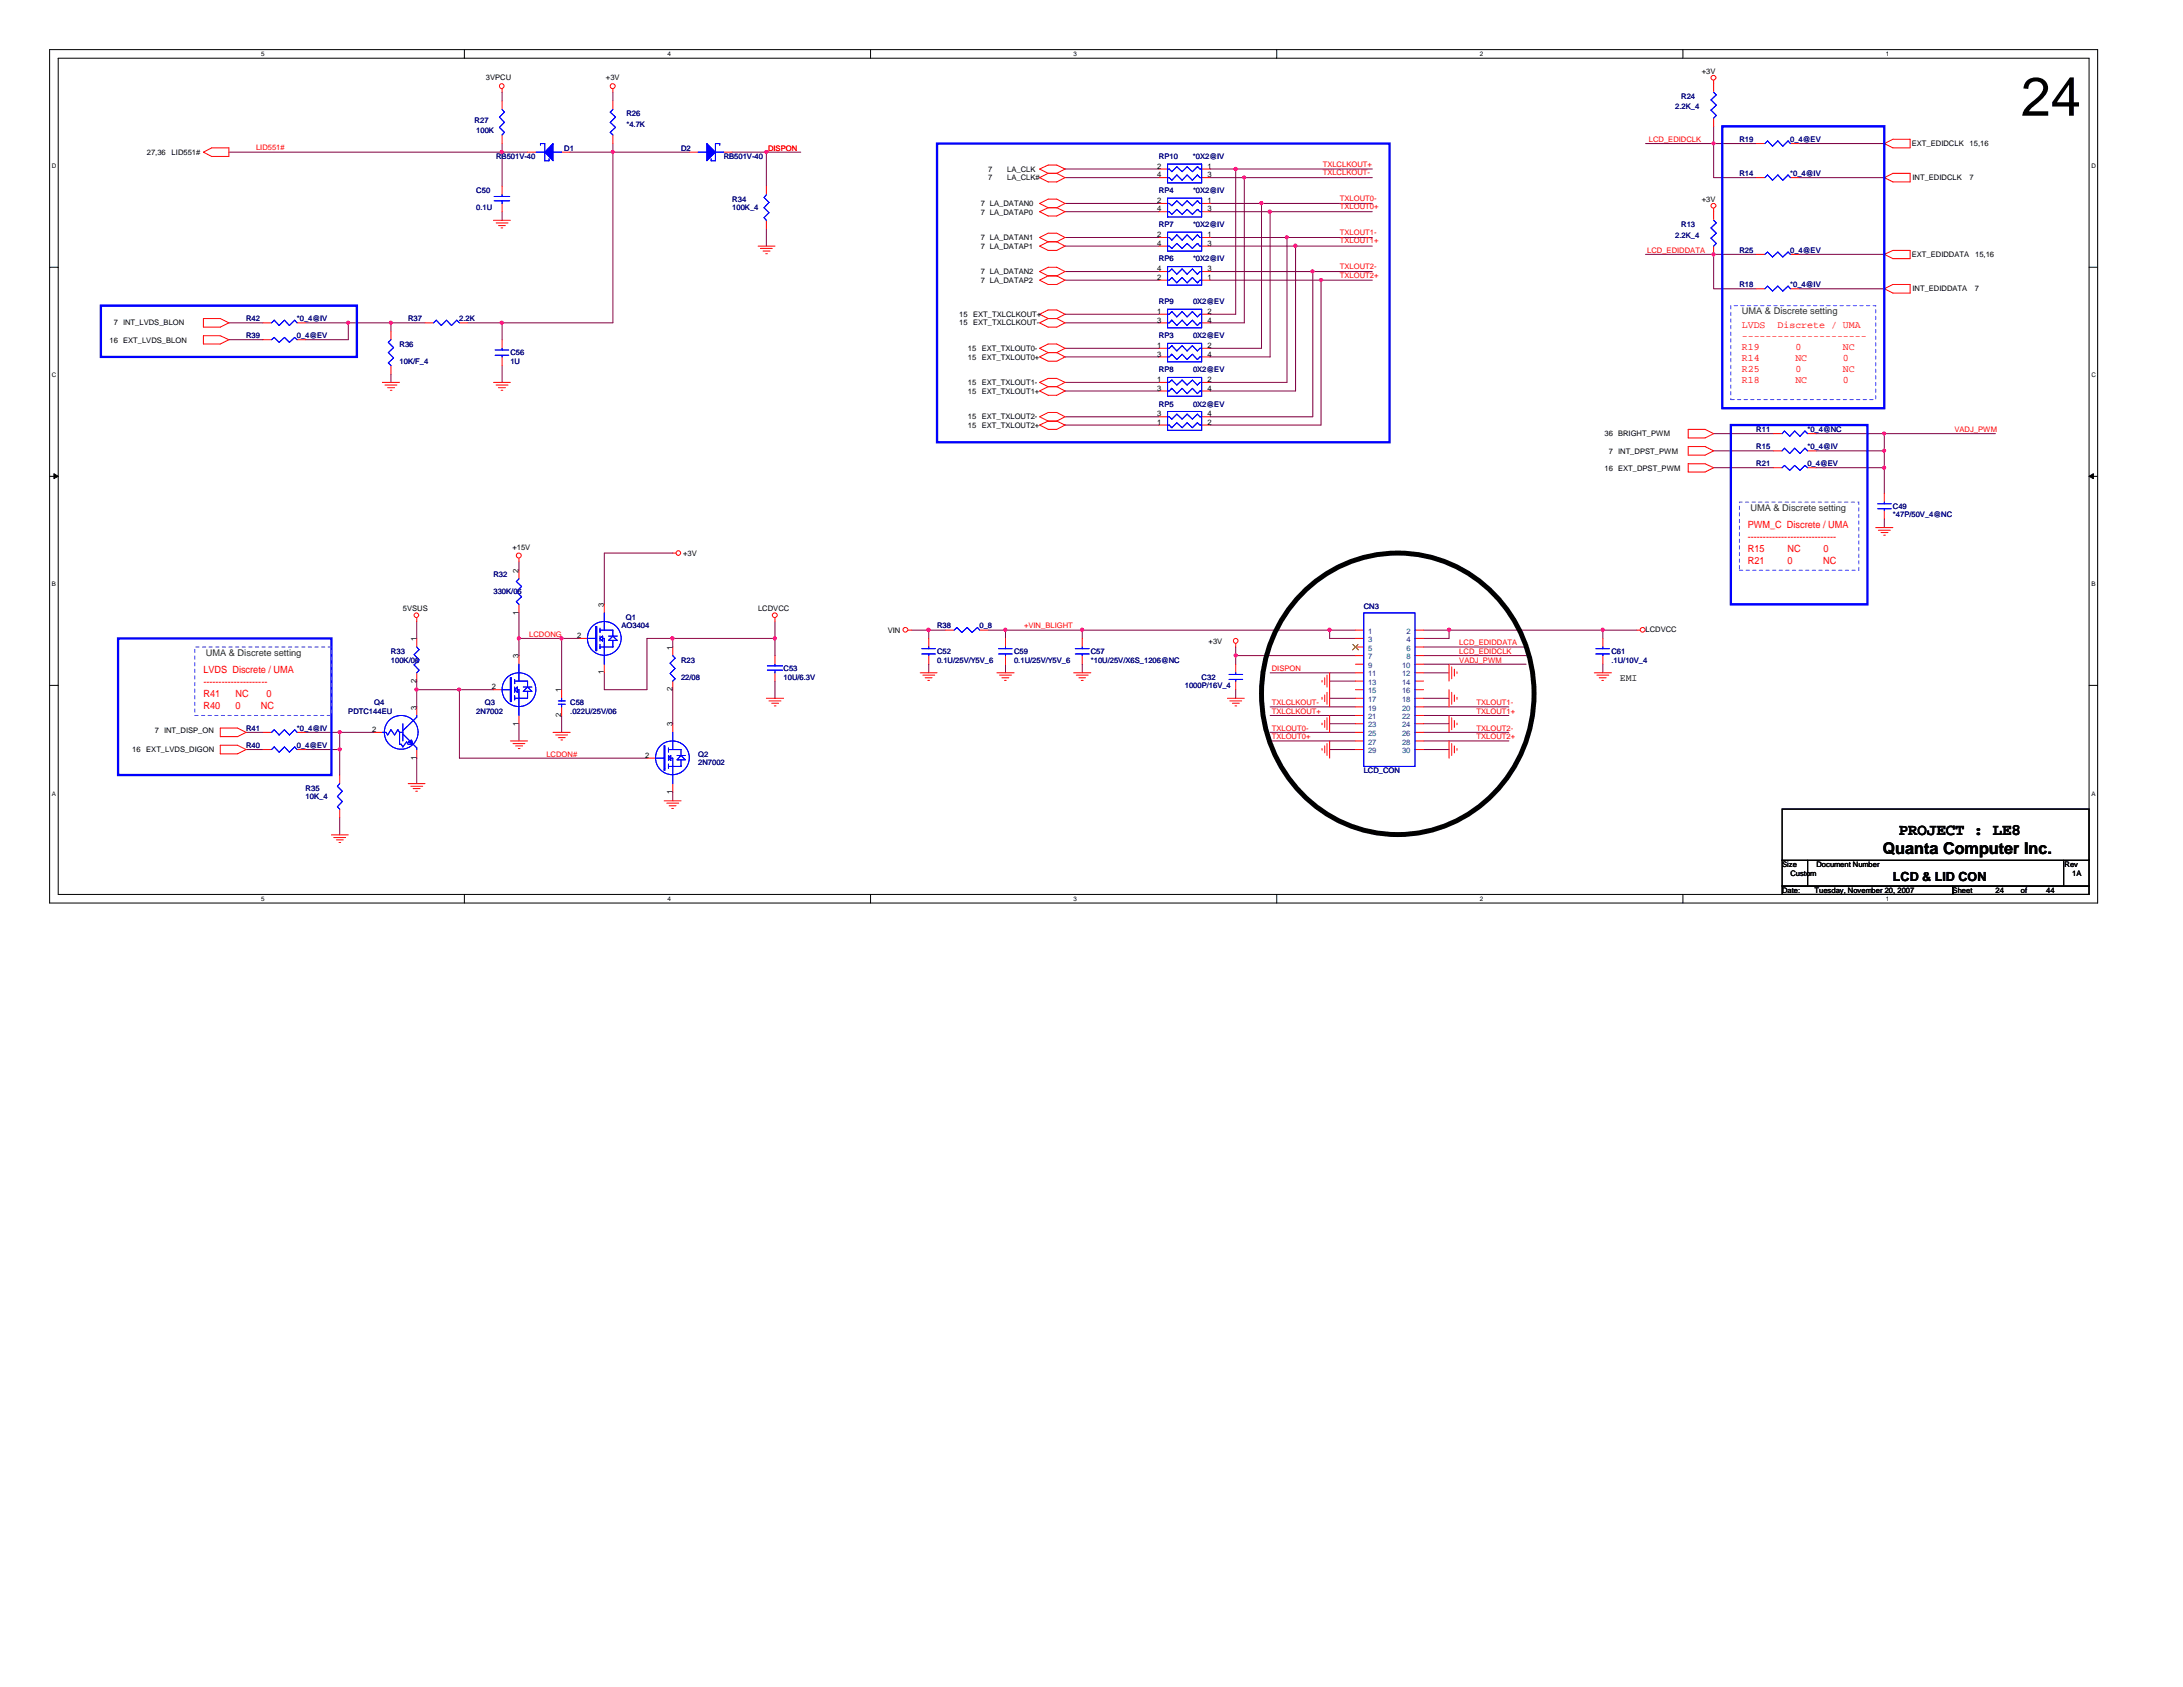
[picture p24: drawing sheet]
<svg xmlns="http://www.w3.org/2000/svg" width="279mm" height="216mm" viewBox="0 0 279 216" stroke-linecap="round" stroke-linejoin="round" font-family="sans-serif">
<defs><g id="words">
<text font-size="7" x="258.7" y="14.8">24</text>
<g font-size="2.1">
<text x="243" y="106.9">PROJECT : LE8</text>
<text x="241" y="109.3">Quanta Computer Inc.</text>
</g>
<text font-size="1.6" x="242.3" y="112.7">LCD &amp; LID CON</text>
<g font-size="1.3" fill="#f00">
<text x="222.9" y="42">LVDS</text>
<text x="222.9" y="43.4">---------------------</text>
<text x="222.9" y="44.8">R19</text>
<text x="222.9" y="46.2">R14</text>
<text x="222.9" y="47.6">R25</text>
<text x="227.5" y="42">Discrete / UMA</text>
<text x="229.8" y="44.8">0</text>
<text x="229.8" y="46.2">NC</text>
<text x="229.8" y="47.6">0</text>
<text x="235.9" y="44.8">NC</text>
<text x="235.9" y="46.2">0</text>
<text x="235.9" y="47.6">NC</text>
<text x="222.9" y="49">R18</text>
<text x="229.8" y="49">NC</text>
<text x="235.9" y="49">0</text>
<text x="223.7" y="67.6">PWM_C Discrete / UMA</text>
<text x="223.7" y="69.1">-----------------------------</text>
<text x="223.7" y="70.7">R15</text>
<text x="228.8" y="70.7">NC</text>
<text x="233.4" y="70.7">0</text>
<text x="223.7" y="72.2">R21</text>
<text x="228.8" y="72.2">0</text>
<text x="233.3" y="72.2">NC</text>
<text x="26" y="86.2">LVDS Discrete / UMA</text>
<text x="26" y="87.7">---------------------</text>
<text x="26" y="89.2">R41</text>
<text x="30.1" y="89.2">NC</text>
<text x="34.1" y="89.2">0</text>
<text x="26" y="90.8">R40</text>
<text x="30.1" y="90.8">0</text>
<text x="33.4" y="90.8">NC</text>
</g>
<text font-size="1.3" x="207.3" y="87.2">EMI</text>
<g font-size="1.2" fill="#008000">
<text x="222.9" y="40.2">UMA &amp; Discrete setting</text>
<text x="224" y="65.4">UMA &amp; Discrete setting</text>
<text x="26.3" y="83.9">UMA &amp; Discrete setting</text>
</g>
<g font-size="1">
<text x="62.2" y="10.3">3VPCU</text>
<text x="77.6" y="10.3">+3V</text>
<text x="217.8" y="9.4">+3V</text>
<text x="18.8" y="19.8">27,36</text>
<text x="22" y="19.8">LID551#</text>
<text x="126.5" y="22">7</text>
<text x="126.5" y="23.1">7</text>
<text x="128.9" y="22">LA_CLK</text>
<text x="128.9" y="23.1">LA_CLK#</text>
<text x="148.1" y="21.6">2</text>
<text x="148.1" y="22.7">4</text>
<text x="154.6" y="21.6">1</text>
<text x="154.6" y="22.7">3</text>
<text x="244.7" y="18.7">EXT_EDIDCLK</text>
<text x="244.8" y="23.1">INT_EDIDCLK</text>
<text x="252.1" y="23.1">7</text>
<text x="252.1" y="18.7">15,16</text>
<text x="125.5" y="27.5">7 LA_DATAP0</text>
<text x="125.5" y="26.4">7 LA_DATAN0</text>
<text x="148.1" y="26">2</text>
<text x="148.1" y="27.1">4</text>
<text x="154.6" y="26">1</text>
<text x="154.6" y="27.1">3</text>
<text x="217.8" y="25.8">+3V</text>
<text x="125.5" y="35.1">7 LA_DATAN2</text>
<text x="125.5" y="31.8">7 LA_DATAP1</text>
<text x="125.5" y="30.7">7 LA_DATAN1</text>
<text x="148.1" y="35.8">2</text>
<text x="148.1" y="34.7">4</text>
<text x="148.1" y="30.4">2</text>
<text x="148.1" y="31.5">4</text>
<text x="154.6" y="35.8">1</text>
<text x="154.6" y="34.7">3</text>
<text x="154.6" y="30.4">1</text>
<text x="154.6" y="31.5">3</text>
<text x="244.7" y="32.9">EXT_EDIDDATA</text>
<text x="252.8" y="32.9">15,16</text>
<text x="14.6" y="41.7">7 INT_LVDS_BLON</text>
<text x="122.8" y="41.7">15</text>
<text x="122.8" y="40.6">15</text>
<text x="124.5" y="41.7">EXT_TXLCLKOUT-</text>
<text x="124.5" y="40.6">EXT_TXLCLKOUT+</text>
<text x="125.5" y="36.2">7 LA_DATAP2</text>
<text x="148.1" y="40.2">1</text>
<text x="148.1" y="41.3">3</text>
<text x="154.6" y="40.2">2</text>
<text x="154.6" y="41.3">4</text>
<text x="244.8" y="37.3">INT_EDIDDATA</text>
<text x="252.8" y="37.3">7</text>
<text x="14" y="43.9">16 EXT_LVDS_BLON</text>
<text x="123.9" y="44.9">15</text>
<text x="123.9" y="46">15</text>
<text x="125.6" y="44.9">EXT_TXLOUT0-</text>
<text x="125.6" y="46">EXT_TXLOUT0+</text>
<text x="148.1" y="44.5">1</text>
<text x="148.1" y="45.6">3</text>
<text x="154.6" y="44.5">2</text>
<text x="154.6" y="45.6">4</text>
<text x="123.9" y="49.3">15</text>
<text x="123.9" y="50.4">15</text>
<text x="123.9" y="53.7">15</text>
<text x="125.6" y="49.3">EXT_TXLOUT1-</text>
<text x="125.6" y="50.4">EXT_TXLOUT1+</text>
<text x="125.6" y="53.7">EXT_TXLOUT2-</text>
<text x="148.1" y="48.9">1</text>
<text x="148.1" y="50">3</text>
<text x="148.1" y="53.3">3</text>
<text x="154.6" y="48.9">2</text>
<text x="154.6" y="50">4</text>
<text x="154.6" y="53.3">4</text>
<text x="123.9" y="54.8">15</text>
<text x="125.6" y="54.8">EXT_TXLOUT2+</text>
<text x="148.1" y="54.4">1</text>
<text x="154.6" y="54.4">2</text>
<text x="205.4" y="55.8">36 BRIGHT_PWM</text>
<text x="205.9" y="58">7 INT_DPST_PWM</text>
<text x="205.4" y="60.2">16 EXT_DPST_PWM</text>
<text x="65.6" y="70.4">+15V</text>
<text x="87.4" y="71.2">+3V</text>
<text x="66.4" y="73.3" transform="rotate(-90 66.4 73.3)">2</text>
<text x="77.3" y="77.7" transform="rotate(-90 77.3 77.7)">3</text>
<text x="51.6" y="78.2">5VSUS</text>
<text x="53.3" y="82" transform="rotate(-90 53.3 82)">1</text>
<text x="66.4" y="78.7" transform="rotate(-90 66.4 78.7)">1</text>
<text x="73.9" y="81.7">2</text>
<text x="86.1" y="83.1" transform="rotate(-90 86.1 83.1)">1</text>
<text x="97" y="78.2">LCDVCC</text>
<text x="113.6" y="81">VIN</text>
<text x="154.7" y="82.4">+3V</text>
<text x="210.6" y="80.9">LCDVCC</text>
<text x="53.3" y="87.4" transform="rotate(-90 53.3 87.4)">2</text>
<text x="62.9" y="88.2">2</text>
<text x="66.4" y="84.2" transform="rotate(-90 66.4 84.2)">3</text>
<text x="71.8" y="88.6" transform="rotate(-90 71.8 88.6)">1</text>
<text x="77.3" y="86.3" transform="rotate(-90 77.3 86.3)">1</text>
<text x="86.1" y="88.5" transform="rotate(-90 86.1 88.5)">2</text>
<text x="19.8" y="93.9">7 INT_DISP_ON</text>
<text x="47.6" y="93.7">2</text>
<text x="53.3" y="90.8" transform="rotate(-90 53.3 90.8)">3</text>
<text x="66.4" y="92.9" transform="rotate(-90 66.4 92.9)">1</text>
<text x="71.8" y="91.8" transform="rotate(-90 71.8 91.8)">2</text>
<text x="86.1" y="93" transform="rotate(-90 86.1 93)">3</text>
<text x="16.9" y="96.3">16</text>
<text x="18.7" y="96.3">EXT_LVDS_DIGON</text>
<text x="53.3" y="97.2" transform="rotate(-90 53.3 97.2)">1</text>
<text x="82.6" y="97">2</text>
<text x="86.1" y="101.6" transform="rotate(-90 86.1 101.6)">1</text>
<text x="228.1" y="111">Size</text>
<text x="229.2" y="112.1">Custom</text>
<text x="232.5" y="111">Document Number</text>
<text x="264.2" y="111">Rev</text>
<text x="265.2" y="112.1">1A</text>
<text x="228.1" y="114.3">Date:</text>
<text x="232.2" y="114.3">Tuesday, November 20, 2007</text>
<text x="249.9" y="114.3">Sheet</text>
<text x="255.4" y="114.3">24</text>
<text x="258.7" y="114.3">of</text>
<text x="261.9" y="114.3">44</text>
</g>
<g font-size="1" fill="#000080">
<text x="60.7" y="15.7">R27</text>
<text x="61" y="17.1">100K</text>
<text x="80.2" y="14.9">R26</text>
<text x="80.2" y="16.2">*4.7K</text>
<text x="214.4" y="14">2.2K_4</text>
<text x="215.2" y="12.7">R24</text>
<text x="63.5" y="20.4">RB501V-40</text>
<text x="72.2" y="19.3">D1</text>
<text x="87.2" y="19.3">D2</text>
<text x="92.6" y="20.4">RB501V-40</text>
<text x="148.3" y="20.4">RP10</text>
<text x="152.7" y="20.4">*0X2@IV</text>
<text x="222.6" y="18.2">R19</text>
<text x="222.6" y="22.5">R14</text>
<text x="229.1" y="18.2">0_4@EV</text>
<text x="229.1" y="22.5">*0_4@IV</text>
<text x="61" y="24.7">C50</text>
<text x="61" y="26.9">0.1U</text>
<text x="93.7" y="25.8">R34</text>
<text x="93.7" y="26.9">100K_4</text>
<text x="148.3" y="29.1">RP7</text>
<text x="148.3" y="24.7">RP4</text>
<text x="152.7" y="29.1">*0X2@IV</text>
<text x="152.7" y="24.7">*0X2@IV</text>
<text x="215.2" y="29.1">R13</text>
<text x="148.3" y="33.4">RP6</text>
<text x="152.7" y="33.4">*0X2@IV</text>
<text x="214.4" y="30.4">2.2K_4</text>
<text x="222.6" y="32.4">R25</text>
<text x="229.1" y="32.4">0_4@EV</text>
<text x="31.5" y="41.1">R42</text>
<text x="38" y="41.1">*0_4@IV</text>
<text x="52.2" y="41.1">R37</text>
<text x="58.8" y="41.1">2.2K</text>
<text x="148.3" y="38.9">RP9</text>
<text x="152.7" y="38.9">0X2@EV</text>
<text x="222.6" y="36.7">R18</text>
<text x="229.1" y="36.7">*0_4@IV</text>
<text x="31.5" y="43.3">R39</text>
<text x="38" y="43.3">0_4@EV</text>
<text x="51.1" y="44.4">R36</text>
<text x="51.1" y="46.6">10K/F_4</text>
<text x="65.3" y="45.5">C56</text>
<text x="65.3" y="46.6">1U</text>
<text x="148.3" y="47.7">RP8</text>
<text x="148.3" y="43.3">RP3</text>
<text x="152.7" y="47.7">0X2@EV</text>
<text x="152.7" y="43.3">0X2@EV</text>
<text x="148.3" y="52">RP5</text>
<text x="152.7" y="52">0X2@EV</text>
<text x="224.8" y="55.3">R11</text>
<text x="224.8" y="59.7">R21</text>
<text x="224.8" y="57.5">R15</text>
<text x="231.3" y="55.3">*0_4@NC</text>
<text x="231.3" y="59.7">0_4@EV</text>
<text x="231.3" y="57.5">*0_4@IV</text>
<text x="242.3" y="65.2">C49</text>
<text x="242.3" y="66.2">*47P/50V_4@NC</text>
<text x="63.2" y="73.9">R32</text>
<text x="63.2" y="76.1">330K/06</text>
<text x="174.5" y="77.9">CN3</text>
<text x="50" y="83.7">R33</text>
<text x="79.5" y="80.4">AO3404</text>
<text x="80.1" y="79.3">Q1</text>
<text x="119.9" y="80.4">R38</text>
<text x="119.9" y="83.7">C52</text>
<text x="125.4" y="80.4">0_8</text>
<text x="129.8" y="83.7">C59</text>
<text x="139.6" y="83.7">C57</text>
<text x="206.2" y="83.7">C61</text>
<text x="50" y="84.8">100K/06</text>
<text x="87.2" y="84.8">R23</text>
<text x="87.2" y="87">22/08</text>
<text x="100.3" y="85.9">C53</text>
<text x="100.3" y="87">10U/6.3V</text>
<text x="119.9" y="84.8">0.1U/25V/Y5V_6</text>
<text x="129.8" y="84.8">0.1U/25V/Y5V_6</text>
<text x="139.6" y="84.8">*10U/25V/X6S_1206@NC</text>
<text x="151.6" y="88.1">1000P/16V_4</text>
<text x="153.8" y="87">C32</text>
<text x="206.2" y="84.8">.1U/10V_4</text>
<text x="31.5" y="93.5">R41</text>
<text x="31.5" y="95.7">R40</text>
<text x="38" y="93.5">*0_4@IV</text>
<text x="38" y="95.7">0_4@EV</text>
<text x="44.6" y="91.4">PDTC144EU</text>
<text x="47.9" y="90.3">Q4</text>
<text x="61" y="91.4">2N7002</text>
<text x="62.1" y="90.3">Q3</text>
<text x="73" y="90.3">C58</text>
<text x="73" y="91.4">.022U/25V/06</text>
<text x="39.1" y="101.2">R35</text>
<text x="89.4" y="96.8">Q2</text>
<text x="89.4" y="97.9">2N7002</text>
<text x="174.5" y="99">LCD_CON</text>
<text x="39.1" y="102.3">10K_4</text>
</g>
<g font-size="1" fill="#f00">
<text x="32.8" y="19.1">LID551#</text>
<text x="98.3" y="19.3">DISPON</text>
<text x="169.3" y="22.4">TXLCLKOUT-</text>
<text x="169.3" y="21.3">TXLCLKOUT+</text>
<text x="211" y="18.2">LCD_EDIDCLK</text>
<text x="171.5" y="25.7">TXLOUT0-</text>
<text x="171.5" y="26.8">TXLOUT0+</text>
<text x="171.5" y="35.5">TXLOUT2+</text>
<text x="171.5" y="34.4">TXLOUT2-</text>
<text x="171.5" y="30.1">TXLOUT1-</text>
<text x="171.5" y="31.2">TXLOUT1+</text>
<text x="210.8" y="32.3">LCD_EDIDDATA</text>
<text x="250.1" y="55.3">VADJ_PWM</text>
<text x="67.7" y="81.5">LCDONG</text>
<text x="131.1" y="80.4">+VIN_BLIGHT</text>
<text x="186.8" y="83.7">LCD_EDIDCLK</text>
<text x="186.8" y="82.6">LCD_EDIDDATA</text>
<text x="162.8" y="85.9">DISPON</text>
<text x="186.8" y="84.8">VADJ_PWM</text>
<text x="162.8" y="90.3">TXLCLKOUT-</text>
<text x="162.8" y="94.6">TXLOUT0+</text>
<text x="162.8" y="93.5">TXLOUT0-</text>
<text x="162.8" y="91.4">TXLCLKOUT+</text>
<text x="189" y="91.4">TXLOUT1+</text>
<text x="189" y="90.3">TXLOUT1-</text>
<text x="189" y="94.6">TXLOUT2+</text>
<text x="189" y="93.5">TXLOUT2-</text>
<text x="69.9" y="96.8">LCDON#</text>
</g>
<g font-size="1" fill="#004080">
<text x="175.1" y="81.1">1</text>
<text x="175.1" y="82.2">3</text>
<text x="175.1" y="83.3">5</text>
<text x="180" y="81.1">2</text>
<text x="180" y="82.2">4</text>
<text x="180" y="83.3">6</text>
<text x="175.1" y="84.4">7</text>
<text x="175.1" y="85.5">9</text>
<text x="175.1" y="86.6">11</text>
<text x="175.1" y="87.6">13</text>
<text x="175.1" y="88.7">15</text>
<text x="175.1" y="89.8">17</text>
<text x="179.5" y="85.5">10</text>
<text x="179.5" y="86.6">12</text>
<text x="179.5" y="87.6">14</text>
<text x="179.5" y="88.7">16</text>
<text x="179.5" y="89.8">18</text>
<text x="180" y="84.4">8</text>
<text x="175.1" y="90.9">19</text>
<text x="175.1" y="92">21</text>
<text x="175.1" y="93.1">23</text>
<text x="175.1" y="94.2">25</text>
<text x="175.1" y="95.3">27</text>
<text x="179.5" y="90.9">20</text>
<text x="179.5" y="92">22</text>
<text x="179.5" y="93.1">24</text>
<text x="179.5" y="94.2">26</text>
<text x="179.5" y="95.3">28</text>
<text x="175.1" y="96.4">29</text>
<text x="179.5" y="96.4">30</text>
</g>
<g font-size=".8">
<text x="33.4" y="7.2">5</text>
<text x="85.4" y="7.2">4</text>
<text x="137.4" y="7.2">3</text>
<text x="189.4" y="7.2">2</text>
<text x="241.4" y="7.2">1</text>
<text x="6.6" y="21.5">D</text>
<text x="267.7" y="21.5">D</text>
<text x="6.6" y="48.3">C</text>
<text x="267.7" y="48.3">C</text>
<text x="6.6" y="75.1">B</text>
<text x="267.7" y="75.1">B</text>
<text x="6.6" y="101.8">A</text>
<text x="267.7" y="101.8">A</text>
<text x="33.4" y="115.3">5</text>
<text x="85.4" y="115.3">4</text>
<text x="137.4" y="115.3">3</text>
<text x="189.4" y="115.3">2</text>
<text x="241.4" y="115.3">1</text>
</g>
</g></defs>
<g fill="none" stroke="#000" stroke-width=".13">
<path d="M6.3 6.3h262.2v109.3h-262.2zM7.5 7.5h259.9v107h-259.9zM59.4 6.3v1.2M111.4 6.3v1.2M163.4 6.3v1.2M215.4 6.3v1.2M6.3 34.2h1.2M267.4 34.2h1.1M6.3 61h1.2M267.4 61h1.1M6.3 87.7h1.2M267.4 87.7h1.1"/>
<path d="M59.4 114.5v1.1M111.4 114.5v1.1M163.4 114.5v1.1M215.4 114.5v1.1M228.1 103.5h39.3v6.6h-39.3zM228.1 110.1h3.3v3.3h-3.3zM228.1 113.4h21.8v1.1h-21.8zM231.4 110.1h32.7v3.3h-32.7zM249.9 113.4h17.5v1.1h-17.5zM264.1 110.1h3.3v3.3h-3.3z"/>
</g>
<g fill="#000" stroke="#000" stroke-width=".13">
<path d="M6.9 60.6l.6 .4-.6 .3z" fill-rule="evenodd"/>
<path d="M267.4 61l.5-.4v.7z" fill-rule="evenodd"/>
</g>
<g fill="none" stroke="#800040" stroke-width=".13">
<path d="M29.3 19.5h38.2M64.3 11.8v1.1M64.3 18.4v5.4M73 19.5h15.3M78.4 11.8v1.1M78.4 18.4v22.9h-18.5M93.7 19.5h8.8M98.1 19.5v4.3M210.6 18.4h14.2M219.3 16.2v6.5h5.5M230.3 18.4h10.9M64.3 27.1v1.1"/>
<path d="M98.1 29.3v2.2M136.3 26h12M136.3 22.7h12M136.3 35.9h12M136.3 21.6h12M136.3 27.1h12M136.3 30.4h12M136.3 34.8h12M136.3 31.5h12M154.9 26h20.7M154.9 22.7h20.7M154.9 35.9h20.7"/>
<path d="M154.9 21.6h20.7M154.9 27.1h20.7M154.9 30.4h20.7M154.9 34.8h20.7M154.9 31.5h20.7M158.2 21.6v18.6h-3.3M159.3 22.7v18.6h-4.4M161.5 26v18.6h-6.6M162.6 27.1v18.6h-7.7M164.7 30.4v18.5h-9.8M165.8 31.5v18.5h-10.9M168 34.8v18.5h-13.1"/>
<path d="M169.1 35.9v18.5h-14.2M210.6 32.6h14.2M219.3 32.6v4.4h5.5M230.3 22.7h10.9M230.3 37h10.9M230.3 32.6h10.9M29.3 41.3h4.4M29.3 43.5h4.4M39.1 41.3h15.3M44.6 41.3v2.2h-5.5M50 41.3v1.1M50 47.9v1"/>
<path d="M64.3 41.3v2.2M64.3 46.8v2.1M136.3 41.3h12M136.3 40.2h12M136.3 44.6h12M136.3 48.9h12M136.3 45.7h12M136.3 54.4h12M136.3 53.3h12M136.3 50h12M219.3 55.5h7.7M219.3 57.7h7.7"/>
<path d="M219.3 59.9h7.7M232.5 55.5h22.9M232.5 57.7h8.7M232.5 59.9h8.7M241.2 55.5v7.7M53.3 79.5v2.2M66.4 71.9v1.1M66.4 78.4v5.5M86.1 70.8h-8.8v6.5M99.2 79.5v4.4M241.2 66.4v1.1M31.5 95.9h2.2"/>
<path d="M31.5 93.7h2.2M39.1 95.9h4.4M39.1 93.7h8.8M43.5 93.7v5.5M53.3 87.2v3.3M53.3 97v3.3M53.3 88.3h9.9M58.8 88.3v8.7h24M66.4 92.6v2.2M66.4 81.7h7.7M71.9 81.7v6.6M71.9 91.6v2.1"/>
<path d="M86.1 81.7v1.1M86.1 88.3v4.3M99.2 81.7h-16.4v6.6h-5.5v-2.2M99.2 87.2v2.2M116.7 80.6h4.3M118.9 80.6v1.1M118.9 85v1.1M126.5 80.6h47M128.7 80.6v1.1M128.7 85v1.1M138.5 80.6v1.1M138.5 85v1.1"/>
<path d="M158.2 82.8v2.2M158.2 88.3v1.1M158.2 83.9h15.3M162.6 86.1h10.9M162.6 90.5h10.9M162.6 91.6h10.9M162.6 94.8h10.9M162.6 93.7h10.9M170.2 80.6v1.1h3.3M170.2 95.9h3.3M170.2 89.4h3.3M170.2 87.2h3.3"/>
<path d="M170.2 92.6h3.3M182.2 95.9h3.3M182.2 86.1h3.3M182.2 90.5h10.9M182.2 89.4h3.3M182.2 91.6h10.9M182.2 94.8h10.9M182.2 80.6h27.3M182.2 83.9h13.1M182.2 85h13.1M182.2 93.7h10.9M182.2 92.6h3.3"/>
<path d="M182.2 82.8h13.1M185.5 80.6v1.1h-3.3M205.1 80.6v1.1M205.1 85v1.1M43.5 104.6v2.2M86.1 101.4v1.1"/>
</g>
<g fill="#f0f" stroke="#f0f" stroke-width=".13">
<path d="M64.1 41.2h.3v.1v.1l-.2 .1-.1-.1z" fill-rule="evenodd"/>
<path d="M78.3 19.3h.3v.3h-.2h-.1z" fill-rule="evenodd"/>
<path d="M49.9 41.2h.2v.2l-.1 .1-.1-.1z" fill-rule="evenodd"/>
<path d="M53.1 88.1h.3l.1 .1-.1 .2h-.1h-.2z" fill-rule="evenodd"/>
<path d="M71.7 81.5h.3v.3l-.2 .1-.1-.1z" fill-rule="evenodd"/>
<path d="M58.6 88.1h.3l.1 .1-.1 .2h-.1h-.2z" fill-rule="evenodd"/>
<path d="M66.3 81.5h.2v.3l-.1 .1-.1-.1z" fill-rule="evenodd"/>
<path d="M99 81.5h.3v.3l-.2 .1-.1-.1z" fill-rule="evenodd"/>
<path d="M64.1 19.3h.3v.1v.2h-.2h-.1z" fill-rule="evenodd"/>
<path d="M85.9 81.5h.3l.1 .2-.1 .1-.1 .1-.2-.1z" fill-rule="evenodd"/>
<path d="M158 83.7h.3l.1 .2-.1 .1-.1 .1-.2-.1z" fill-rule="evenodd"/>
<path d="M118.7 80.4h.3v.2v.1l-.2 .1-.1-.1z" fill-rule="evenodd"/>
<path d="M185.3 80.4h.3l.1 .2-.1 .1-.1 .1-.2-.1z" fill-rule="evenodd"/>
<path d="M128.5 80.4h.3v.3l-.1 .1-.2-.1z" fill-rule="evenodd"/>
<path d="M170 80.4h.3v.3l-.2 .1-.1-.1z" fill-rule="evenodd"/>
<path d="M138.4 80.4h.2v.3l-.1 .1-.1-.1z" fill-rule="evenodd"/>
<path d="M205 80.4h.3v.3l-.2 .1-.1-.1z" fill-rule="evenodd"/>
<path d="M168.9 35.7h.3l.1 .1-.1 .2h-.1h-.2z" fill-rule="evenodd"/>
<path d="M165.7 31.3h.2v.3l-.1 .1-.1-.1z" fill-rule="evenodd"/>
<path d="M164.6 30.2h.2v.3l-.1 .1-.1-.1z" fill-rule="evenodd"/>
<path d="M158 21.5h.3l.1 .1-.1 .2h-.1h-.2z" fill-rule="evenodd"/>
<path d="M159.1 22.6h.3v.2l-.2 .1-.1-.1z" fill-rule="evenodd"/>
<path d="M161.3 25.8h.3v.3l-.2 .1-.1-.1z" fill-rule="evenodd"/>
<path d="M162.4 26.9h.3v.2v.1l-.2 .1-.1-.1z" fill-rule="evenodd"/>
<path d="M167.8 34.6h.3l.1 .1-.1 .2h-.1h-.2z" fill-rule="evenodd"/>
<path d="M97.9 19.3h.3l.1 .1-.1 .2h-.1h-.2z" fill-rule="evenodd"/>
<path d="M44.4 41.2h.3v.2l-.2 .1-.1-.1z" fill-rule="evenodd"/>
<path d="M43.3 93.6h.3l.1 .1-.1 .1-.1 .1-.2-.1z" fill-rule="evenodd"/>
<path d="M43.3 95.8h.3l.1 .1-.1 .1-.1 .1-.2-.1z" fill-rule="evenodd"/>
<path d="M219.2 18.2h.2v.3h-.1h-.1z" fill-rule="evenodd"/>
<path d="M219.2 32.4h.2v.3l-.1 .1-.1-.1z" fill-rule="evenodd"/>
<path d="M241 55.3h.3v.3l-.2 .1-.1-.1z" fill-rule="evenodd"/>
<path d="M241 57.5h.3v.3l-.2 .1-.1-.1z" fill-rule="evenodd"/>
<path d="M241 59.7h.3v.3l-.2 .1-.1-.1z" fill-rule="evenodd"/>
<path d="M64.1 41.2h.3v.1v.1l-.2 .1-.1-.1z" fill-rule="evenodd"/>
<path d="M78.3 19.3h.3v.3h-.2h-.1z" fill-rule="evenodd"/>
<path d="M49.9 41.2h.2v.2l-.1 .1-.1-.1z" fill-rule="evenodd"/>
<path d="M53.1 88.1h.3l.1 .1-.1 .2h-.1h-.2z" fill-rule="evenodd"/>
<path d="M71.7 81.5h.3v.3l-.2 .1-.1-.1z" fill-rule="evenodd"/>
<path d="M58.6 88.1h.3l.1 .1-.1 .2h-.1h-.2z" fill-rule="evenodd"/>
<path d="M66.3 81.5h.2v.3l-.1 .1-.1-.1z" fill-rule="evenodd"/>
<path d="M99 81.5h.3v.3l-.2 .1-.1-.1z" fill-rule="evenodd"/>
<path d="M64.1 19.3h.3v.1v.2h-.2h-.1z" fill-rule="evenodd"/>
<path d="M85.9 81.5h.3l.1 .2-.1 .1-.1 .1-.2-.1z" fill-rule="evenodd"/>
<path d="M158 83.7h.3l.1 .2-.1 .1-.1 .1-.2-.1z" fill-rule="evenodd"/>
<path d="M118.7 80.4h.3v.2v.1l-.2 .1-.1-.1z" fill-rule="evenodd"/>
<path d="M185.3 80.4h.3l.1 .2-.1 .1-.1 .1-.2-.1z" fill-rule="evenodd"/>
<path d="M128.5 80.4h.3v.3l-.1 .1-.2-.1z" fill-rule="evenodd"/>
<path d="M170 80.4h.3v.3l-.2 .1-.1-.1z" fill-rule="evenodd"/>
<path d="M138.4 80.4h.2v.3l-.1 .1-.1-.1z" fill-rule="evenodd"/>
<path d="M205 80.4h.3v.3l-.2 .1-.1-.1z" fill-rule="evenodd"/>
<path d="M168.9 35.7h.3l.1 .1-.1 .2h-.1h-.2z" fill-rule="evenodd"/>
<path d="M165.7 31.3h.2v.3l-.1 .1-.1-.1z" fill-rule="evenodd"/>
<path d="M164.6 30.2h.2v.3l-.1 .1-.1-.1z" fill-rule="evenodd"/>
<path d="M158 21.5h.3l.1 .1-.1 .2h-.1h-.2z" fill-rule="evenodd"/>
<path d="M159.1 22.6h.3v.2l-.2 .1-.1-.1z" fill-rule="evenodd"/>
<path d="M161.3 25.8h.3v.3l-.2 .1-.1-.1z" fill-rule="evenodd"/>
<path d="M162.4 26.9h.3v.2v.1l-.2 .1-.1-.1z" fill-rule="evenodd"/>
<path d="M167.8 34.6h.3l.1 .1-.1 .2h-.1h-.2z" fill-rule="evenodd"/>
<path d="M97.9 19.3h.3l.1 .1-.1 .2h-.1h-.2z" fill-rule="evenodd"/>
<path d="M44.4 41.2h.3v.2l-.2 .1-.1-.1z" fill-rule="evenodd"/>
<path d="M43.3 93.6h.3l.1 .1-.1 .1-.1 .1-.2-.1z" fill-rule="evenodd"/>
<path d="M43.3 95.8h.3l.1 .1-.1 .1-.1 .1-.2-.1z" fill-rule="evenodd"/>
<path d="M219.2 18.2h.2v.3h-.1h-.1z" fill-rule="evenodd"/>
<path d="M219.2 32.4h.2v.3l-.1 .1-.1-.1z" fill-rule="evenodd"/>
<path d="M241 55.3h.3v.3l-.2 .1-.1-.1z" fill-rule="evenodd"/>
<path d="M241 57.5h.3v.3l-.2 .1-.1-.1z" fill-rule="evenodd"/>
<path d="M241 59.7h.3v.3l-.2 .1-.1-.1z" fill-rule="evenodd"/>
</g>
<g fill="none" stroke="#f00" stroke-width=".13">
<path d="M26 19.5l1.1-.6h2.2v1.1h-2.2zM64.3 11.4v.4M64.3 12.9v1.1M64.3 17.3v1.1M67.5 19.5h1.1M71.9 19.5h1.1M78.4 11.4v.4M78.4 12.9v1.1M78.4 17.3v1.1M88.3 19.5h1.1M92.6 19.5h1.1M219.3 10.3v1.5"/>
<path d="M219.3 15.1v1.1M224.8 18.4h1.1M229.2 18.4h1.1M241.2 18.4l1.1-.6h2.2v1.1h-2.2zM63.2 28.2h2.1M63.5 28.5h1.5M63.8 28.9h.9M64.1 29.2h.2M64.3 23.8v1.1M64.3 26v1.1M97 31.5h2.2M97.3 31.8h1.5"/>
<path d="M97.7 32.1h.9M98 32.5h.2M98.1 23.8v1.1M98.1 28.2v1.1M134.2 22.2l-1.1-.6 1.1-.5h1.1l1 .5-1 .6M134.2 22.2h1.1M134.2 35.3l-1.1-.5 1.1-.6h1.1l1 .6-1 .5M134.2 35.3h1.1M134.2 30.9l-1.1 .6 1.1 .5h1.1l1-.5-1-.6M134.2 30.9h1.1M134.2 35.3l-1.1 .6 1.1 .5h1.1l1-.5-1-.6M134.2 26.6l-1.1 .5 1.1 .5h1.1l1-.5-1-.5"/>
<path d="M134.2 26.6h1.1M134.2 30.9l-1.1-.5 1.1-.6h1.1l1 .6-1 .5M134.2 26.6l-1.1-.6 1.1-.5h1.1l1 .5-1 .6M134.2 22.2l-1.1 .5 1.1 .6h1.1l1-.6-1-.5M148.3 31.5h1.1M148.3 21.6h1.1M148.3 22.7h1.1M148.3 35.9h1.1M148.3 34.8h1.1M148.3 30.4h1.1M148.3 26h1.1M148.3 27.1h1.1"/>
<path d="M153.8 31.5h1.1M153.8 21.6h1.1M153.8 22.7h1.1M153.8 35.9h1.1M153.8 34.8h1.1M153.8 30.4h1.1M153.8 26h1.1M153.8 27.1h1.1M219.3 26.7v1.5M219.3 31.5v1.1M224.8 22.7h1.1M224.8 37h1.1"/>
<path d="M224.8 32.6h1.1M229.2 22.7h1.1M229.2 37h1.1M229.2 32.6h1.1M241.2 22.7l1.1-.5h2.2v1.1h-2.2zM241.2 32.6l1.1-.6h2.2v1.1h-2.2zM241.2 37l1.1-.6h2.2v1.1h-2.2zM26 43h2.2l1.1 .5-1.1 .5h-2.2zM26 40.8h2.2l1.1 .5-1.1 .6h-2.2zM33.7 43.5h1.1M33.7 41.3h1.1M38 43.5h1.1"/>
<path d="M38 41.3h1.1M48.9 48.9h2.2M49.3 49.3h1.5M49.6 49.6h.9M50 50h.2M50 42.4v1.1M50 46.8v1.1M54.4 41.3h1.1M58.8 41.3h1.1M63.2 48.9h2.1M63.5 49.3h1.5M63.8 49.6h.9"/>
<path d="M64.1 50h.2M64.3 43.5v1.1M64.3 45.7v1.1M134.2 49.5l-1.1-.6 1.1-.5h1.1l1 .5-1 .6M134.2 49.5h1.1M134.2 45.1l-1.1-.5 1.1-.6h1.1l1 .6-1 .5M134.2 45.1h1.1M134.2 45.1l-1.1 .6 1.1 .5h1.1l1-.5-1-.6M134.2 53.9l-1.1 .5 1.1 .5h1.1l1-.5-1-.5M134.2 53.9h1.1M134.2 49.5l-1.1 .5 1.1 .6h1.1l1-.6-1-.5M134.2 40.8l-1.1 .5 1.1 .6h1.1l1-.6-1-.5"/>
<path d="M134.2 40.8h1.1M134.2 40.8l-1.1-.6 1.1-.5h1.1l1 .5-1 .6M134.2 53.9l-1.1-.6 1.1-.5h1.1l1 .5-1 .6M148.3 48.9h1.1M148.3 50h1.1M148.3 40.2h1.1M148.3 41.3h1.1M148.3 44.6h1.1M148.3 45.7h1.1M148.3 54.4h1.1M148.3 53.3h1.1M153.8 48.9h1.1"/>
<path d="M153.8 50h1.1M153.8 40.2h1.1M153.8 41.3h1.1M153.8 44.6h1.1M153.8 45.7h1.1M153.8 54.4h1.1M153.8 53.3h1.1M216.1 54.9h2.1l1.1 .6-1.1 .5h-2.1zM216.1 57.2h2.1l1.1 .5-1.1 .6h-2.1zM216.1 59.4h2.1l1.1 .5-1.1 .5h-2.1zM227 55.5h1.1M227 59.9h1.1"/>
<path d="M227 57.7h1.1M231.4 55.5h1.1M231.4 59.9h1.1M231.4 57.7h1.1M53.3 79.1v.4M66.4 71.5v.4M66.4 73v1.1M66.4 77.3v1.1M77.3 77.3v1.1M86.1 70.8h.4M99.2 79.1v.4M240.1 67.5h2.2"/>
<path d="M240.4 67.9h1.5M240.7 68.2h.9M241.1 68.5h.2M241.2 63.2v1.1M241.2 65.3v1.1M28.2 95.4h2.2l1.1 .5-1.1 .6h-2.2zM28.2 93.2h2.2l1.1 .5-1.1 .6h-2.2zM33.7 93.7h1.1M33.7 95.9h1.1M38 93.7h1.1M38 95.9h1.1M43.5 99.2v1.1"/>
<path d="M47.9 93.7h1M53.3 81.7v1.1M53.3 86.1v1.1M53.3 90.5v1.1M53.3 95.9v1.1M63.2 88.3h1.1M65.3 94.8h2.2M65.7 95.2h1.5M66 95.5h.9M66.3 95.8h.2M66.4 83.9v1.1M66.4 91.6v1"/>
<path d="M70.8 93.7h2.2M71.1 94.1h1.5M71.5 94.4h.8M71.8 94.7h.2M71.9 88.3v1.1M71.9 90.5v1.1M74.1 81.7h1.1M77.3 85v1.1M82.8 97h1.1M86.1 82.8v1.1M86.1 87.2v1.1M86.1 92.6v1.1"/>
<path d="M98.1 89.4h2.2M98.4 89.7h1.5M98.8 90h.9M99.1 90.3h.2M99.2 83.9v1.1M99.2 86.1v1.1M116.2 80.6h.5M117.8 86.1h2.1M118.1 86.4h1.5M118.4 86.7h.9M118.7 87.1h.3M118.9 81.7v1.1"/>
<path d="M118.9 83.9v1.1M121 80.6h1.1M125.4 80.6h1.1M127.6 86.1h2.2M127.9 86.4h1.6M128.2 86.7h.9M128.6 87.1h.2M128.7 81.7v1.1M128.7 83.9v1.1M137.4 86.1h2.2M137.8 86.4h1.5M138.1 86.7h.8"/>
<path d="M138.4 87.1h.2M138.5 81.7v1.1M138.5 83.9v1.1M157.1 89.4h2.2M157.4 89.7h1.5M157.7 90h.9M158.1 90.3h.2M158.2 82.4v.4M158.2 85v1.1M158.2 87.2v1.1M169.2 87.1v.2M169.2 89.2v.3"/>
<path d="M169.2 92.5v.3M169.2 95.8v.2M169.5 86.7v.9M169.5 88.9v.9M169.5 92.2v.9M169.5 95.5v.9M169.8 86.4v1.5M169.8 88.6v1.5M169.8 91.9v1.5M169.8 95.2v1.5M170.2 86.1v4.4M170.2 91.6v2.1"/>
<path d="M170.2 94.8v2.2M173.5 93.7h1M173.5 94.8h1M173.5 89.4h1M173.5 80.6h1M173.5 86.1h1M173.5 81.7h1M173.5 82.8h1M173.5 83.9h1M173.5 85h1M173.5 87.2h1M173.5 88.3h1"/>
<path d="M173.5 90.5h1M173.5 91.6h1M173.5 92.6h1M173.5 95.9h1M181.1 93.7h1.1M181.1 94.8h1.1M181.1 89.4h1.1M181.1 80.6h1.1M181.1 86.1h1.1M181.1 81.7h1.1M181.1 82.8h1.1M181.1 83.9h1.1"/>
<path d="M181.1 85h1.1M181.1 87.2h1.1M181.1 88.3h1.1M181.1 90.5h1.1M181.1 91.6h1.1M181.1 92.6h1.1M181.1 95.9h1.1M185.5 85v2.2M185.5 88.3v2.2M185.5 91.6v2.1M185.5 94.8v2.2M185.8 85.3v1.6"/>
<path d="M185.8 88.6v1.5M185.8 91.9v1.5M185.8 95.2v1.5M186.1 85.6v.9M186.1 88.9v.9M186.1 92.2v.9M186.1 95.5v.9M186.5 86v.2M186.5 89.2v.3M186.5 92.5v.3M186.5 95.8v.2M204 86.1h2.2"/>
<path d="M204.4 86.4h1.5M204.7 86.7h.9M205 87.1h.2M205.1 81.7v1.1M205.1 83.9v1.1M209.5 80.6h.4M42.4 106.8h2.2M42.7 107.2h1.5M43.1 107.5h.8M43.4 107.8h.2M43.5 103.5v1.1M52.2 100.3h2.2"/>
<path d="M52.6 100.6h1.5M52.9 100.9h.9M53.2 101.3h.2M85 102.5h2.2M85.3 102.8h1.6M85.6 103.1h.9M86 103.5h.2M86.1 100.3v1.1"/>
<circle cx="64.2" cy="11" r=".31"/>
<circle cx="78.4" cy="11" r=".32"/>
<circle cx="219.3" cy="9.9" r=".31"/>
<circle cx="219.3" cy="26.3" r=".31"/>
<circle cx="53.3" cy="78.7" r=".3"/>
<circle cx="66.4" cy="71.1" r=".32"/>
<circle cx="86.8" cy="70.8" r=".3"/>
<circle cx="99.2" cy="78.7" r=".31"/>
<circle cx="115.9" cy="80.6" r=".31"/>
<circle cx="158.1" cy="82" r=".31"/>
<circle cx="210.3" cy="80.6" r=".31"/>
</g>
<path d="M119.9 18.4h57.9v38.2h-57.9zM220.4 16.2h20.8v36h-20.8zM12.9 39.1h32.8v6.6h-32.8zM221.5 54.4h17.5v22.9h-17.5zM15.1 81.7h27.3v17.5h-27.3z" fill="none" stroke="#00f" stroke-width=".3"/>
<path d="M221.5 39.1h18.6v12h-18.6zM222.6 64.3h15.3v8.7h-15.3zM24.9 82.8h17.5v8.8h-17.5z" fill="none" stroke="#0080ff" stroke-width=".13" stroke-dasharray=".4"/>
<path d="M167.1 75.5a17.2 17.2 0 0 1 27.4 5.1 18.2 18.2 0 0 1-10.7 25.5 17.4 17.4 0 0 1-22-13.9 18.3 18.3 0 0 1 5.3-16.7z" fill="none" stroke="#000" stroke-width=".63"/>
<g fill="none" stroke="#00f" stroke-width=".13">
<path d="M64.3 14l.3 .4-.7 .6 .7 .7-.7 .6 .7 .6-.3 .4M68.6 19.5h1.1M69.2 18.6v-.2h.5v2.2h.6v-.3M70.8 19.5h1.1M78.4 14l-.3 .4 .7 .6-.7 .7 .7 .6-.7 .6 .3 .4M89.4 19.5h1.1M91.6 19.5h1M92.1 18.6v-.2h-.5v2.2h-.6v-.3M219.3 11.8l.4 .3-.7 .7 .7 .7-.7 .6 .7 .7-.4 .3M225.9 18.4l.3-.4 .7 .7 .6-.7 .7 .7 .7-.7 .3 .4M63.2 25.7h2M63.2 25.1h2"/>
<path d="M64.3 24.9v.2M64.3 25.7v.3M98.1 24.9l-.3 .4 .6 .6-.6 .7 .6 .6-.6 .7 .3 .3M149.4 21h4.4v2.4h-4.4zM149.4 22.7h.2l.4 .4 .6-.7 .7 .7 .6-.7 .7 .7 .6-.7 .4 .3h.2M149.4 25.4h4.4v2.4h-4.4zM149.4 29.7h4.4v2.4h-4.4zM149.4 34.1h4.4v2.4h-4.4zM149.4 39.6h4.4v2.4h-4.4zM149.4 35.9h.2l.4-.4 .6 .7 .7-.7 .6 .7 .7-.7 .6 .7 .4-.3h.2M149.4 34.8h.2l.4-.4 .6 .7 .7-.7 .6 .7 .7-.7 .6 .7 .4-.3h.2M149.4 30.4h.2l.4 .3 .6-.6 .7 .6 .6-.6 .7 .6 .6-.6 .4 .3h.2"/>
<path d="M153.2 21.3l.2 .1M153.2 21.3l-.6 .7-.7-.7-.6 .7-.7-.7-.6 .7-.4-.4h-.2M153.2 21.3l.4 .3h.2M153.2 31.2l-.6 .6-.7-.6-.6 .6-.7-.6-.6 .6-.4-.3h-.2M153.2 31.2h.2M153.2 31.2l.4 .3h.2M153.2 25.7l.2 .1M153.2 26.8l.2 .1M153.2 25.7l-.6 .6-.7-.6-.6 .6-.7-.6-.6 .6-.4-.3h-.2M153.2 25.7l.4 .3h.2M153.2 26.8l-.6 .6-.7-.6-.6 .6-.7-.6-.6 .6-.4-.3h-.2M153.2 26.8l.4 .3h.2"/>
<path d="M219.3 28.2l.4 .3-.7 .7 .7 .6-.7 .7 .7 .7-.4 .3M225.9 22.7l.3-.3 .7 .7 .6-.7 .7 .7 .7-.7 .3 .3M225.9 37l.3-.4 .7 .7 .6-.7 .7 .7 .7-.7 .3 .4M225.9 32.6l.3-.3 .7 .6 .6-.6 .7 .6 .7-.6 .3 .3M34.8 43.5l.3-.3 .6 .6 .7-.6 .6 .6 .7-.6 .3 .3M34.8 41.3l.3-.3 .6 .7 .7-.7 .6 .7 .7-.7 .3 .3M50 43.5l-.3 .3 .7 .7-.7 .6 .7 .7-.7 .6 .3 .4M55.5 41.3l.3-.3 .7 .7 .6-.7 .7 .7 .7-.7 .3 .3M63.4 45.5h1.7M63.4 44.8h1.7M64.3 44.6v.2M64.3 45.5v.2"/>
<path d="M149.4 43.9h4.4v2.4h-4.4zM149.4 48.3h4.4v2.4h-4.4zM149.4 52.7h4.4v2.4h-4.4zM149.4 50h.2l.4-.3 .6 .7 .7-.7 .6 .7 .7-.7 .6 .7 .4-.4h.2M149.4 40.2h.2l.4-.3 .6 .7 .7-.7 .6 .7 .7-.7 .6 .7 .4-.4h.2M149.4 41.3h.2l.4-.3 .6 .7 .7-.7 .6 .7 .7-.7 .6 .7 .4-.4h.2M149.4 44.6h.2l.4-.4 .6 .7 .7-.7 .6 .7 .7-.7 .6 .7 .4-.3h.2M149.4 45.7h.2l.4-.4 .6 .7 .7-.7 .6 .7 .7-.7 .6 .7 .4-.3h.2M149.4 54.4h.2l.4 .3M149.4 53.3h.2l.4 .3M149.9 54.7h.1M149.9 53.6h.1"/>
<path d="M150 48.6l-.1 .1M150 48.6l-.4 .3h-.2M150 48.6l.6 .7 .7-.7 .6 .7 .7-.7 .6 .7 .4-.4h.2M153.8 53.3h-.2l-.4-.3-.6 .6-.7-.6-.6 .6-.7-.6-.6 .6M153.8 54.4h-.2l-.4-.3-.6 .6-.7-.6-.6 .6-.7-.6-.6 .6M228.1 55.5l.3-.3 .7 .6 .6-.6 .7 .6 .6-.6 .4 .3M228.1 59.9l.3-.3 .7 .6 .6-.6 .7 .6 .6-.6 .4 .3M228.1 57.7l.3-.3 .7 .6 .6-.6 .7 .6 .6-.6 .4 .3M66.4 74.1l-.3 .3 .7 .7-.7 .6 .7 .7-.7 .6 .3 .3M77.3 78.4v2.2M174.5 78.4h6.6v19.7h-6.6zM240.3 65.1h1.8"/>
<path d="M240.3 64.5h1.8M241.2 64.3v.2M241.2 65.1v.2M34.8 93.7l.3-.3 .6 .7 .7-.7 .6 .7 .7-.7 .3 .3M34.8 95.9l.3-.3 .6 .7 .7-.7 .6 .7 .7-.7 .3 .3M48.9 93.7h.5l.2 .4 .4-.7 .5 .7 .4-.7 .2 .3M51.1 93.7h.5M51.1 93.7v1.5h.3l.2 .4 .4-.6 .2 .2h.7l.4 .5v.2M51.6 92.6v2.2M51.6 93.9l.9 .9M53.3 82.8l.3 .3-.6 .7 .6 .7-.6 .6 .6 .7-.3 .3M53.3 91.6v.2l-1.7 1.7"/>
<path d="M64.3 88.3h1M65.3 86.7h.1v3.1h-.1zM65.9 87.2h1.6v.7M65.9 87v.5M65.9 87.9v.7M65.9 89v.6M66.2 88.3h.2v3.3M66.2 87.9v.7l-.3-.3zM66.4 85v2.2M67 87.9h1.1M67.5 88.5v.9h-1.6M67.5 87.9l.6 .6h-1.1z"/>
<path d="M71.5 89.7h.8M71.5 90.1h.8M71.9 89.4v.3M71.9 90.1v.4M75.2 81.7h1M76.2 80.2h.2v3.1h-.2zM76.8 80.6h1.6v.8M76.8 80.4v.5M76.8 81.4v.6M76.8 82.5v.5M77 81.5l.1-.1v.6l-.3-.3zM77.1 81.7h.2v3.3"/>
<path d="M77.9 81.4h1.1M78.4 82v.8h-1.6M78.4 81.4l.6 .6h-1.1zM83.9 97h1.1M85 95.5h.1v3.1h-.1zM85.6 95.9h1.6v.8M85.6 95.7v.6M85.6 96.7v.6M85.6 97.8v.5M85.9 97h.2v3.3M85.9 96.7v.6l-.3-.3zM86.1 93.7v2.2"/>
<path d="M86.1 83.9l.3 .3-.6 .7 .6 .7-.6 .6 .6 .7-.3 .3M86.7 96.7h1M87.2 97.2v.9h-1.6M87.2 96.7l.5 .5h-1zM98.2 85.8h2M98.2 85.2h2M99.2 85v.2M99.2 85.8v.3M118 83.7h1.7M118 83h1.7M118.9 82.8v.2M118.9 83.7v.2"/>
<path d="M122.1 80.6l.4-.3 .6 .6 .7-.6 .6 .6 .7-.6 .3 .3M127.8 83.7h1.7M127.8 83h1.7M128.7 82.8v.2M128.7 83.7v.2M137.6 83.7h1.8M137.6 83h1.8M138.5 82.8v.2M138.5 83.7v.2M157.3 87h1.7M157.3 86.3h1.7M158.2 86.1v.2"/>
<path d="M158.2 87v.2M204.3 83.7h1.7M204.3 83h1.7M205.1 82.8v.2M205.1 83.7v.2M43.5 100.3l-.3 .3 .6 .7-.6 .6 .6 .7-.6 .7 .3 .2"/>
<circle cx="51.3" cy="93.7" r="2.17"/>
<circle cx="66.4" cy="88.3" r="2.17"/>
<circle cx="77.3" cy="81.7" r="2.17"/>
<circle cx="86.1" cy="97" r="2.17"/>
</g>
<g fill="#00f" stroke="#00f" stroke-width=".13">
<path d="M70.8 18.4v2.2l-1.1-1.1z" fill-rule="evenodd"/>
<path d="M70.8 18.4v2.2l-1.1-1.1z" fill-rule="evenodd"/>
<path d="M52.2 95l.5-.3 .2 .5z" fill-rule="evenodd"/>
<path d="M52.2 95l.5-.3 .2 .5z" fill-rule="evenodd"/>
<path d="M90.5 18.4l1.1 1.1-1.1 1.1z" fill-rule="evenodd"/>
<path d="M90.5 18.4l1.1 1.1-1.1 1.1z" fill-rule="evenodd"/>
</g>
<path d="M173.1 82.5l.8 .7M173.8 82.5l-.7 .7" fill="none" stroke="#804000" stroke-width=".13"/>
<use href="#words"/>
</svg>
